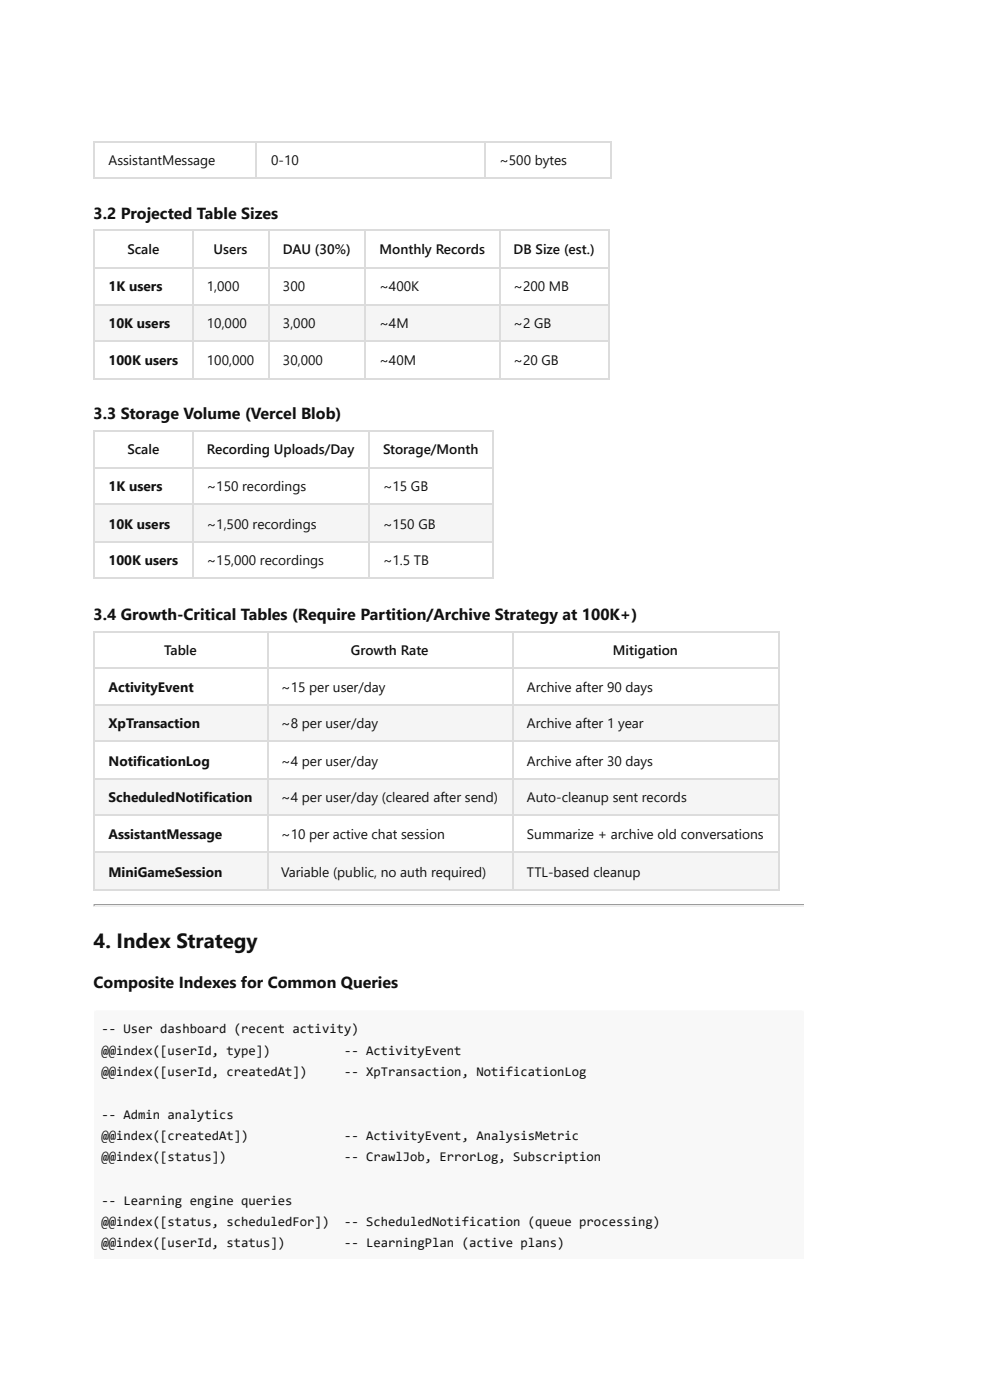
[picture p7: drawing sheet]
<svg xmlns="http://www.w3.org/2000/svg" width="210mm" height="297mm" viewBox="0 0 210 297" stroke-linecap="round" stroke-linejoin="round" font-family="sans-serif">
<defs><g id="words">
<text font-size="4.4" fill="#111" x="19.8" y="201.1">4. Index Strategy</text>
<g font-size="3.4" fill="#111">
<text x="19.8" y="46.6">3.2 Projected Table Sizes</text>
<text x="19.8" y="88.9">3.3 Storage Volume (Vercel Blob)</text>
<text x="19.8" y="131.5">3.4 Growth-Critical Tables (Require Partition/Archive Strategy at 100K+)</text>
<text x="19.8" y="209.6">Composite Indexes for Common Queries</text>
</g>
<g font-size="2.9" fill="#111">
<text x="23" y="34.9">AssistantMessage</text>
<text x="57.5" y="34.9">0-10</text>
<text x="106" y="34.9">~500 bytes</text>
<text x="27" y="54">Scale</text>
<text x="45.3" y="54">Users</text>
<text x="60" y="54">DAU (30%)</text>
<text x="80.5" y="54">Monthly Records</text>
<text x="109" y="54">DB Size (est.)</text>
<text x="23" y="61.6">1K users</text>
<text x="43.9" y="61.6">1,000</text>
<text x="60" y="61.6">300</text>
<text x="80.5" y="61.6">~400K</text>
<text x="109" y="61.6">~200 MB</text>
<text x="23" y="69.6">10K users</text>
<text x="43.9" y="69.6">10,000</text>
<text x="60" y="69.6">3,000</text>
<text x="80.5" y="69.6">~4M</text>
<text x="109" y="69.6">~2 GB</text>
<text x="23" y="77.5">100K users</text>
<text x="43.9" y="77.5">100,000</text>
<text x="60" y="77.5">30,000</text>
<text x="80.5" y="77.5">~40M</text>
<text x="109" y="77.5">~20 GB</text>
<text x="27" y="96.3">Scale</text>
<text x="43.9" y="96.3">Recording Uploads/Day</text>
<text x="81.3" y="96.3">Storage/Month</text>
<text x="23" y="104.2">1K users</text>
<text x="43.9" y="104.2">~150 recordings</text>
<text x="81.3" y="104.2">~15 GB</text>
<text x="23" y="112.2">10K users</text>
<text x="43.9" y="112.2">~1,500 recordings</text>
<text x="81.3" y="112.2">~150 GB</text>
<text x="23" y="119.9">100K users</text>
<text x="43.9" y="119.9">~15,000 recordings</text>
<text x="81.3" y="119.9">~1.5 TB</text>
<text x="34.9" y="138.9">Table</text>
<text x="74.4" y="138.9">Growth Rate</text>
<text x="130" y="138.9">Mitigation</text>
<text x="23" y="146.8">ActivityEvent</text>
<text x="59.7" y="146.8">~15 per user/day</text>
<text x="111.8" y="146.8">Archive after 90 days</text>
<text x="23" y="154.5">XpTransaction</text>
<text x="59.7" y="154.5">~8 per user/day</text>
<text x="111.8" y="154.5">Archive after 1 year</text>
<text x="23" y="162.5">NotificationLog</text>
<text x="59.7" y="162.5">~4 per user/day</text>
<text x="111.8" y="162.5">Archive after 30 days</text>
<text x="23" y="170.1">ScheduledNotification</text>
<text x="59.7" y="170.1">~4 per user/day (cleared after send)</text>
<text x="111.8" y="170.1">Auto-cleanup sent records</text>
<text x="23" y="178.1">AssistantMessage</text>
<text x="59.7" y="178.1">~10 per active chat session</text>
<text x="111.8" y="178.1">Summarize + archive old conversations</text>
<text x="23" y="186">MiniGameSession</text>
<text x="59.7" y="186">Variable (public, no auth required)</text>
<text x="111.8" y="186">TTL-based cleanup</text>
</g>
<g font-size="2.8" fill="#111">
<text x="21.5" y="219.1">-- User dashboard (recent activity)</text>
<text x="21.5" y="223.8">@@index([userId, type])</text>
<text x="73" y="223.8">-- ActivityEvent</text>
<text x="21.5" y="228.3">@@index([userId, createdAt])</text>
<text x="73" y="228.3">-- XpTransaction, NotificationLog</text>
<text x="21.5" y="237.3">-- Admin analytics</text>
<text x="21.5" y="241.8">@@index([createdAt])</text>
<text x="73" y="241.8">-- ActivityEvent, AnalysisMetric</text>
<text x="21.5" y="246.3">@@index([status])</text>
<text x="73" y="246.3">-- CrawlJob, ErrorLog, Subscription</text>
<text x="21.5" y="255.6">-- Learning engine queries</text>
<text x="21.5" y="260.1">@@index([status, scheduledFor])</text>
<text x="73" y="260.1">-- ScheduledNotification (queue processing)</text>
<text x="21.5" y="264.6">@@index([userId, status])</text>
<text x="73" y="264.6">-- LearningPlan (active plans)</text>
</g>
</g></defs>
<path d="M19.8 30h109.8M19.8 37.7h109.8M20 29.9v7.9M54.4 29.9v7.9M102.8 29.9v7.9M129.5 29.9v7.9" fill="none" stroke="#dcdcdc" stroke-width=".26"/>
<g fill="#fff">
<path d="M20.1 48.9h20.6v7.7h-20.6z"/>
<path d="M40.7 48.9h16.2v7.7h-16.2z"/>
<path d="M56.9 48.9h20.6v7.7h-20.6z"/>
<path d="M77.5 48.9h28.3v7.7h-28.3z"/>
<path d="M105.8 48.9h23.3v7.7h-23.3z"/>
<path d="M20.1 56.6h20.6v8h-20.6z"/>
<path d="M40.7 56.6h16.2v8h-16.2z"/>
<path d="M56.9 56.6h20.6v8h-20.6z"/>
<path d="M77.5 56.6h28.3v8h-28.3z"/>
<path d="M105.8 56.6h23.3v8h-23.3z"/>
</g>
<g fill="#f5f5f5">
<path d="M20.1 64.6h20.6v7.9h-20.6z"/>
<path d="M40.7 64.6h16.2v7.9h-16.2z"/>
<path d="M56.9 64.6h20.6v7.9h-20.6z"/>
<path d="M77.5 64.6h28.3v7.9h-28.3z"/>
<path d="M105.8 64.6h23.3v7.9h-23.3z"/>
</g>
<g fill="#fff">
<path d="M20.1 72.5h20.6v7.7h-20.6z"/>
<path d="M40.7 72.5h16.2v7.7h-16.2z"/>
<path d="M56.9 72.5h20.6v7.7h-20.6z"/>
<path d="M77.5 72.5h28.3v7.7h-28.3z"/>
<path d="M105.8 72.5h23.3v7.7h-23.3z"/>
</g>
<path d="M19.8 48.8h109.6M19.8 56.8h109.6M20 48.7v31.7M40.9 48.7v31.7M57 48.7v31.7M77.4 48.7v31.7M106 48.7v31.7M129.2 48.7v31.7M19.8 64.7h109.6M19.8 72.4h109.6M19.8 80.3h109.6" fill="none" stroke="#dcdcdc" stroke-width=".26"/>
<g fill="#fff">
<path d="M20.1 91.3h20.6v7.9h-20.6z"/>
<path d="M40.7 91.3h37.6v7.9h-37.6z"/>
<path d="M78.3 91.3h26.2v7.9h-26.2z"/>
<path d="M20.1 99.2h20.6v8h-20.6z"/>
<path d="M40.7 99.2h37.6v8h-37.6z"/>
<path d="M78.3 99.2h26.2v8h-26.2z"/>
</g>
<g fill="#f5f5f5">
<path d="M20.1 107.2h20.6v7.6h-20.6z"/>
<path d="M40.7 107.2h37.6v7.6h-37.6z"/>
<path d="M78.3 107.2h26.2v7.6h-26.2z"/>
</g>
<g fill="#fff">
<path d="M20.1 114.8h20.6v8h-20.6z"/>
<path d="M40.7 114.8h37.6v8h-37.6z"/>
<path d="M78.3 114.8h26.2v8h-26.2z"/>
</g>
<path d="M19.8 91.4h85M19.8 99.4h85M20 91.3v31.5M40.9 91.3v31.5M78.2 91.3v31.5M104.6 91.3v31.5M19.8 107h85M19.8 115h85M19.8 122.6h85" fill="none" stroke="#dcdcdc" stroke-width=".26"/>
<g fill="#fff">
<path d="M20.1 133.9h36.5v7.9h-36.5z"/>
<path d="M56.6 133.9h52.1v7.9h-52.1z"/>
<path d="M108.7 133.9h56.4v7.9h-56.4z"/>
<path d="M20.1 141.8h36.5v7.7h-36.5z"/>
<path d="M56.6 141.8h52.1v7.7h-52.1z"/>
<path d="M108.7 141.8h56.4v7.7h-56.4z"/>
</g>
<g fill="#f5f5f5">
<path d="M20.1 149.5h36.5v7.9h-36.5z"/>
<path d="M56.6 149.5h52.1v7.9h-52.1z"/>
<path d="M108.7 149.5h56.4v7.9h-56.4z"/>
</g>
<g fill="#fff">
<path d="M20.1 157.4h36.5v7.7h-36.5z"/>
<path d="M56.6 157.4h52.1v7.7h-52.1z"/>
<path d="M108.7 157.4h56.4v7.7h-56.4z"/>
</g>
<g fill="#f5f5f5">
<path d="M20.1 165.1h36.5v7.9h-36.5z"/>
<path d="M56.6 165.1h52.1v7.9h-52.1z"/>
<path d="M108.7 165.1h56.4v7.9h-56.4z"/>
</g>
<g fill="#fff">
<path d="M20.1 173h36.5v8h-36.5z"/>
<path d="M56.6 173h52.1v8h-52.1z"/>
<path d="M108.7 173h56.4v8h-56.4z"/>
</g>
<g fill="#f5f5f5">
<path d="M20.1 181h36.5v7.6h-36.5z"/>
<path d="M56.6 181h52.1v7.6h-52.1z"/>
<path d="M108.7 181h56.4v7.6h-56.4z"/>
</g>
<path d="M19.8 134h145.6M20 133.9v55M56.8 133.9v55M108.9 133.9v55M165.2 133.9v55M19.8 141.7h145.6M19.8 149.6h145.6M19.8 157.3h145.6M19.8 165.2h145.6M19.8 172.9h145.6M19.8 180.8h145.6M19.8 188.8h145.6" fill="none" stroke="#dcdcdc" stroke-width=".26"/>
<path d="M19.8 192h150.7" fill="none" stroke="#9a9a9a" stroke-width=".26"/>
<path d="M19.8 192.2h150.7" fill="none" stroke="#eee" stroke-width=".26"/>
<path d="M170.5 191.8v.6h-.1z" fill="#eee"/>
<path d="M19.8 191.8h.3v.3l-.3 .3z" fill="#9a9a9a"/>
<g fill="#f8f8f8">
<path d="M20.1 214.6l.5-.2h149.3a.58 .58 0 0 1 .6 .6v52h-150.5v-52z"/>
<path d="M19.8 214.3h150.7v.5h-150.7z"/>
</g>
<path d="M170.3 214.3v52.7" fill="none" stroke="#f8f8f8" stroke-width=".42"/>
<path d="M19.8 214.3h.6v52.7h-.6z" fill="#f8f8f8"/>
<use href="#words"/>
</svg>
